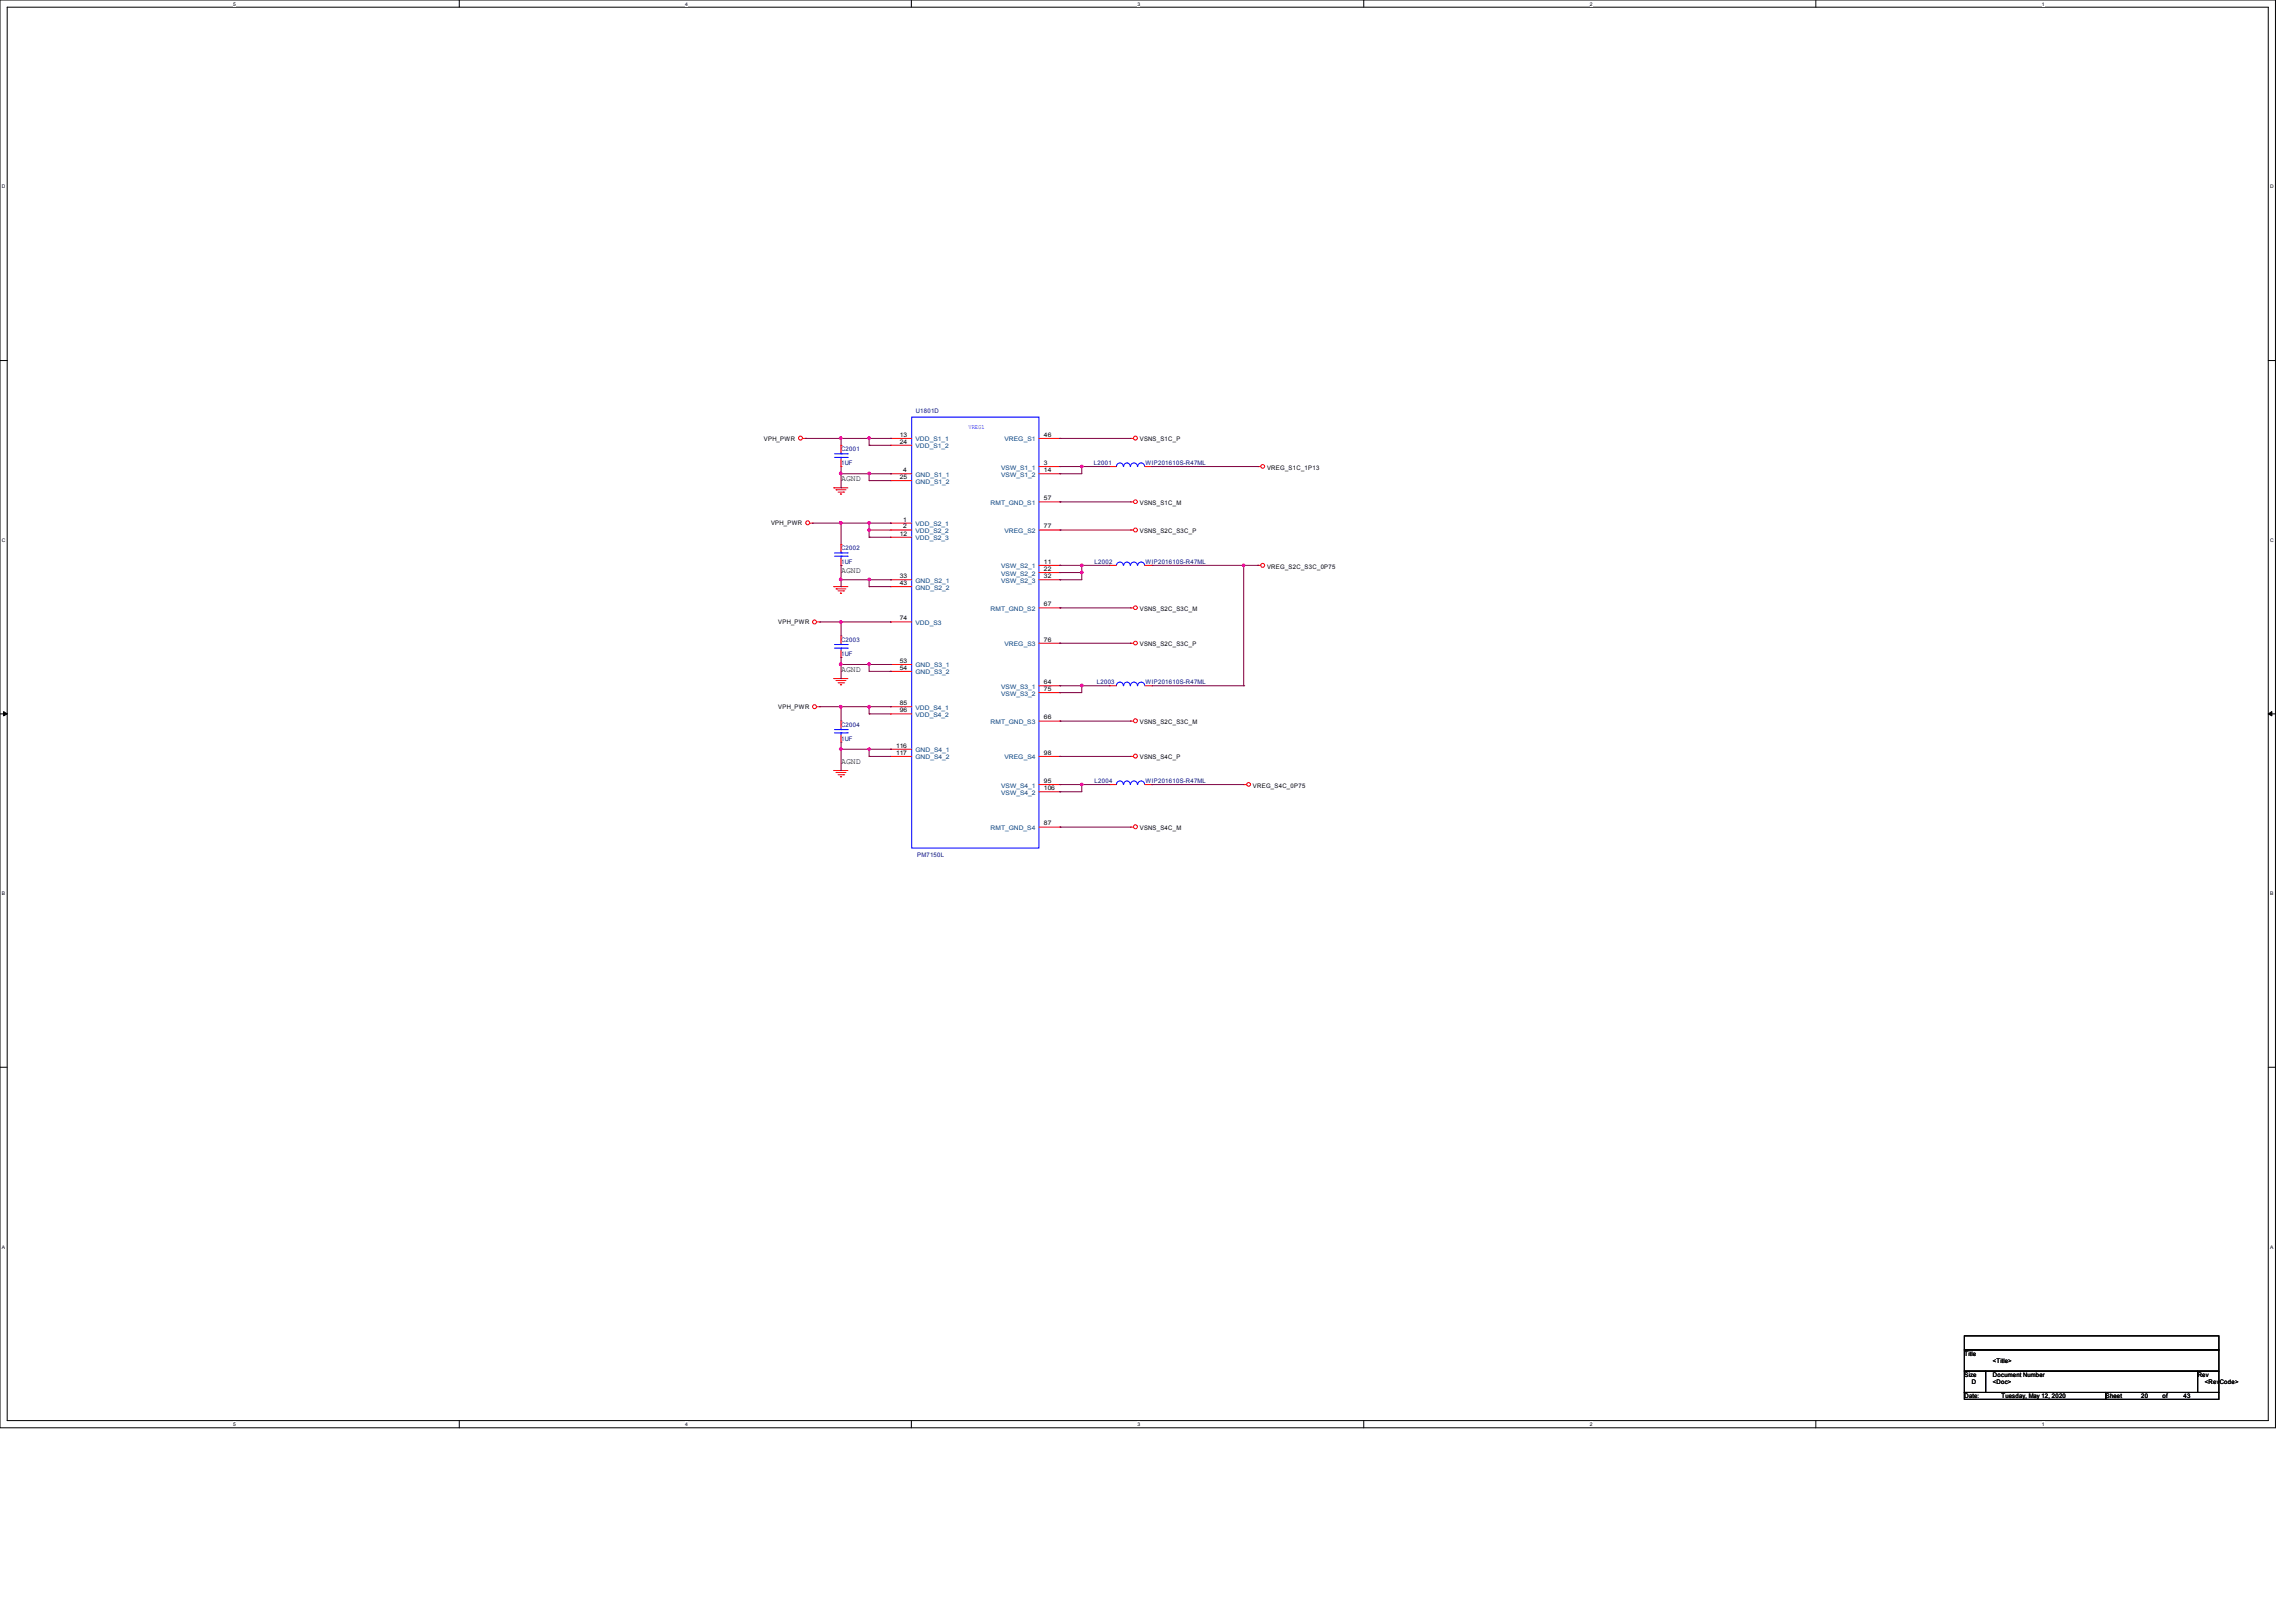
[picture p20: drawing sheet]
<svg xmlns="http://www.w3.org/2000/svg" width="297mm" height="210mm" viewBox="0 0 297 210" stroke-linecap="round" stroke-linejoin="round" font-family="sans-serif">
<defs><g id="words">
<g font-size="1.1">
<text x="108.9" y="62.2">AGND</text>
<text x="108.9" y="74.1">AGND</text>
<text x="108.9" y="86.9">AGND</text>
<text x="108.9" y="98.8">AGND</text>
</g>
<g font-size=".8" fill="#000080">
<text x="118.5" y="53.5">U1801D</text>
<text x="108.8" y="58.4">C2001</text>
<text x="108.8" y="60.2">1UF</text>
<text x="141.6" y="60.2">L2001</text>
<text x="148.3" y="60.1">WIP201610S-R47ML</text>
<text x="108.8" y="71.2">C2002</text>
<text x="108.8" y="73">1UF</text>
<text x="141.7" y="72.9">L2002</text>
<text x="148.3" y="72.9">WIP201610S-R47ML</text>
<text x="108.8" y="83.1">C2003</text>
<text x="108.8" y="84.9">1UF</text>
<text x="142" y="88.5">L2003</text>
<text x="148.3" y="88.5">WIP201610S-R47ML</text>
<text x="108.8" y="94.1">C2004</text>
<text x="108.8" y="95.9">1UF</text>
<text x="141.7" y="101.3">L2004</text>
<text x="148.3" y="101.3">WIP201610S-R47ML</text>
<text x="118.7" y="110.9">PM7150L</text>
</g>
<g font-size=".8">
<text x="98.9" y="57">VPH_PWR</text>
<text x="116.4" y="56.5">13</text>
<text x="116.4" y="57.4">24</text>
<text x="135.1" y="56.5">46</text>
<text x="147.5" y="57.1">VSNS_S1C_P</text>
<text x="116.4" y="62">25</text>
<text x="116.9" y="61.1">4</text>
<text x="135.1" y="60.2">3</text>
<text x="135.1" y="61.1">14</text>
<text x="135.1" y="64.7">57</text>
<text x="147.5" y="65.3">VSNS_S1C_M</text>
<text x="164" y="60.7">VREG_S1C_1P13</text>
<text x="99.8" y="68">VPH_PWR</text>
<text x="116.4" y="69.3">12</text>
<text x="116.9" y="67.5">1</text>
<text x="116.9" y="68.4">2</text>
<text x="135.1" y="68.4">77</text>
<text x="147.5" y="69">VSNS_S2C_S3C_P</text>
<text x="116.4" y="74.8">33</text>
<text x="116.4" y="75.7">43</text>
<text x="135.1" y="72.9">11</text>
<text x="135.1" y="73.9">22</text>
<text x="135.1" y="74.8">32</text>
<text x="164" y="73.6">VREG_S2C_S3C_0P75</text>
<text x="100.7" y="80.8">VPH_PWR</text>
<text x="116.4" y="80.3">74</text>
<text x="135.1" y="78.4">67</text>
<text x="135.1" y="83">76</text>
<text x="147.5" y="79">VSNS_S2C_S3C_M</text>
<text x="147.5" y="83.6">VSNS_S2C_S3C_P</text>
<text x="116.4" y="85.8">53</text>
<text x="116.4" y="86.7">54</text>
<text x="135.1" y="88.5">64</text>
<text x="135.1" y="89.4">75</text>
<text x="100.7" y="91.8">VPH_PWR</text>
<text x="116.4" y="91.2">85</text>
<text x="116.4" y="92.2">96</text>
<text x="135.1" y="93.1">66</text>
<text x="147.5" y="93.7">VSNS_S2C_S3C_M</text>
<text x="116" y="96.7">116</text>
<text x="116" y="97.7">117</text>
<text x="135.1" y="97.7">98</text>
<text x="135.1" y="101.3">95</text>
<text x="147.5" y="98.3">VSNS_S4C_P</text>
<text x="162.1" y="101.9">VREG_S4C_0P75</text>
<text x="135.1" y="102.2">106</text>
<text x="135.1" y="106.8">87</text>
<text x="147.5" y="107.4">VSNS_S4C_M</text>
<text x="254.2" y="175.4">Title</text>
<text x="254.2" y="178.2">Size</text>
<text x="255.2" y="179.1">D</text>
<text x="257.9" y="178.2">Document Number</text>
<text x="257.9" y="179.1">&lt;Doc&gt;</text>
<text x="257.9" y="176.4">&lt;Title&gt;</text>
<text x="284.4" y="178.2">Rev</text>
<text x="285.3" y="179.1">&lt;RevCode&gt;</text>
<text x="254.2" y="180.9">Date:</text>
<text x="259" y="180.9">Tuesday, May 12, 2020</text>
<text x="272.5" y="180.9">Sheet</text>
<text x="277.1" y="180.9">20</text>
<text x="279.8" y="180.9">of</text>
<text x="282.6" y="180.9">43</text>
</g>
<g font-size=".8" fill="#004080">
<text x="118.5" y="57.1">VDD_S1_1</text>
<text x="118.5" y="58">VDD_S1_2</text>
<text x="130" y="57.1">VREG_S1</text>
<text x="118.5" y="61.7">GND_S1_1</text>
<text x="118.5" y="62.6">GND_S1_2</text>
<text x="128.2" y="65.3">RMT_GND_S1</text>
<text x="129.6" y="60.7">VSW_S1_1</text>
<text x="129.6" y="61.7">VSW_S1_2</text>
<text x="118.5" y="68.1">VDD_S2_1</text>
<text x="118.5" y="69">VDD_S2_2</text>
<text x="118.5" y="69.9">VDD_S2_3</text>
<text x="130" y="69">VREG_S2</text>
<text x="118.5" y="75.4">GND_S2_1</text>
<text x="118.5" y="76.3">GND_S2_2</text>
<text x="129.6" y="73.5">VSW_S2_1</text>
<text x="129.6" y="74.5">VSW_S2_2</text>
<text x="129.6" y="75.4">VSW_S2_3</text>
<text x="118.5" y="80.9">VDD_S3</text>
<text x="128.2" y="79">RMT_GND_S2</text>
<text x="130" y="83.6">VREG_S3</text>
<text x="118.5" y="86.4">GND_S3_1</text>
<text x="118.5" y="87.2">GND_S3_2</text>
<text x="129.6" y="89.1">VSW_S3_1</text>
<text x="118.5" y="91.8">VDD_S4_1</text>
<text x="118.5" y="92.8">VDD_S4_2</text>
<text x="128.2" y="93.7">RMT_GND_S3</text>
<text x="129.6" y="90">VSW_S3_2</text>
<text x="118.5" y="97.3">GND_S4_1</text>
<text x="118.5" y="98.3">GND_S4_2</text>
<text x="129.6" y="101.9">VSW_S4_1</text>
<text x="130" y="98.3">VREG_S4</text>
<text x="128.2" y="107.4">RMT_GND_S4</text>
<text x="129.6" y="102.8">VSW_S4_2</text>
</g>
<text font-size=".8" fill="#00f" x="125.3" y="55.5">VREG1</text>
<g font-size=".6">
<text x="30.2" y=".7">5</text>
<text x="88.7" y=".7">4</text>
<text x="147.2" y=".7">3</text>
<text x="205.7" y=".7">2</text>
<text x="264.2" y=".7">1</text>
<text x=".3" y="24.4">D</text>
<text x="293.8" y="24.4">D</text>
<text x=".3" y="70.1">C</text>
<text x="293.8" y="70.1">C</text>
<text x=".3" y="115.8">B</text>
<text x="293.8" y="115.8">B</text>
<text x=".3" y="161.5">A</text>
<text x="293.8" y="161.5">A</text>
<text x="30.2" y="184.5">5</text>
<text x="88.7" y="184.5">4</text>
<text x="147.2" y="184.5">3</text>
<text x="205.7" y="184.5">2</text>
<text x="264.2" y="184.5">1</text>
</g>
</g></defs>
<path d="M0 0h294.5v184.7h-294.5zM.9 .9h292.6v182.9h-292.6z" fill="none" stroke="#000" stroke-width=".13"/>
<g fill="#fff">
<path d="M30.2 .1h.3v.7h-.3z"/>
<path d="M30.2 183.9h.3v.8h-.3z"/>
</g>
<path d="M59.4 0v.9M59.4 183.8v.9" fill="none" stroke="#000" stroke-width=".13"/>
<g fill="#fff">
<path d="M88.7 .1h.3v.7h-.3z"/>
<path d="M88.7 183.9h.3v.8h-.3z"/>
</g>
<path d="M117.9 0v.9M117.9 183.8v.9" fill="none" stroke="#000" stroke-width=".13"/>
<g fill="#fff">
<path d="M147.2 .1h.3v.7h-.3z"/>
<path d="M147.2 183.9h.3v.8h-.3z"/>
</g>
<path d="M176.5 0v.9M176.5 183.8v.9" fill="none" stroke="#000" stroke-width=".13"/>
<g fill="#fff">
<path d="M205.7 .1h.4v.7h-.4z"/>
<path d="M205.7 183.9h.4v.8h-.4z"/>
</g>
<path d="M235 0v.9M235 183.8v.9" fill="none" stroke="#000" stroke-width=".13"/>
<g fill="#fff">
<path d="M264.2 .1h.4v.7h-.4z"/>
<path d="M264.2 183.9h.4v.8h-.4z"/>
<path d="M.3 23.8h.4v.7h-.4z"/>
<path d="M293.8 23.8h.5v.7h-.5z"/>
<path d="M.3 69.5h.4v.7h-.4z"/>
<path d="M293.8 69.5h.5v.7h-.5z"/>
</g>
<path d="M0 46.7h.9M293.5 46.7h1" fill="none" stroke="#000" stroke-width=".13"/>
<g fill="#fff">
<path d="M.3 115.2h.4v.8h-.4z"/>
<path d="M293.8 115.2h.4v.8h-.4z"/>
</g>
<path d="M0 92.4h.9M293.5 92.4h1" fill="none" stroke="#000" stroke-width=".13"/>
<path d="M.5 92.1l.4 .3-.4 .2zM293.5 92.4l.5-.3v.5z" fill="#000" stroke="#000" stroke-width=".13"/>
<g fill="#fff">
<path d="M.3 161h.3v.7h-.3z"/>
<path d="M293.8 161h.4v.7h-.4z"/>
</g>
<path d="M0 138.1h.9M293.5 138.1h1M254.2 172.8h32.9v1.9h-32.9zM254.2 174.7h32.9v2.7h-32.9zM254.2 177.4h2.8v2.8h-2.8zM257 177.4h27.4v2.8h-27.4zM284.4 177.4h2.7v2.8h-2.7zM254.2 180.2h18.3v.9h-18.3zM272.5 180.2h14.6v.9h-14.6z" fill="none" stroke="#000" stroke-width=".13"/>
<g fill="none" stroke="#f00" stroke-width=".13">
<path d="M103.9 56.7h.4M104.3 56.7h.1M108.8 57.6h.1M108.8 57.6v.9M108.8 59.4v1M115.2 56.7h.1M115.2 57.6h.1M115.2 56.7h2.8M115.2 57.6h2.8M134.5 56.7h2.7M137.2 56.7h.1M146.3 56.7h.1"/>
<path d="M146.3 56.7h.4M104.8 67.7h.4M105.2 67.7h.1M107.9 63.1h.1M107.9 75.9h.1M107.9 63.1h1.8M107.9 75.9h1.8M108.2 63.4h.1M108.2 76.2h.1M108.2 63.4h1.3M108.2 76.2h1.3M108.5 63.7h.7"/>
<path d="M108.5 76.5h.7M108.8 63.9h.1M108.8 76.8h.1M108.8 70.4h.1M108.8 73.2h.1M108.8 60.4h.1M108.8 70.4v.9M108.8 72.3v.9M109.2 63.7h.1M109.2 76.5h.1M115.2 61.3h.1M115.2 62.2h.1"/>
<path d="M115.2 67.7h.1M115.2 68.6h.1M115.2 69.5h.1M115.2 75h.1M115.2 75.9h.1M115.2 67.7h2.8M115.2 75.9h2.8M115.2 68.6h2.8M115.2 61.3h2.8M115.2 62.2h2.8M115.2 69.5h2.8M115.2 75h2.8"/>
<path d="M134.5 60.4h2.7M134.5 73.2h2.7M134.5 68.6h2.7M134.5 64.9h2.7M134.5 78.7h2.7M134.5 61.3h2.7M134.5 75h2.7M134.5 74.1h2.7M137.2 60.4h.1M137.2 61.3h.1M137.2 64.9h.1M137.2 68.6h.1"/>
<path d="M137.2 73.2h.1M137.2 74.1h.1M137.2 75h.1M137.2 78.7h.1M143.6 73.2h.1M143.6 60.4h.1M143.6 60.4h.9M143.6 73.2h.9M146.3 68.6h.1M146.3 64.9h.1M146.3 78.7h.1M146.3 68.6h.4"/>
<path d="M146.3 64.9h.4M146.3 78.7h.4M148.2 60.4h.9M148.2 73.2h.9M149.1 73.2h.1M149.1 60.4h.1M162.8 60.4h.1M162.8 73.2h.1M162.8 60.4h.4M162.8 73.2h.4M105.7 80.5h.4M105.7 91.4h.4"/>
<path d="M106.1 80.5h.1M106.1 91.4h.1M107.9 87.8h.1M107.9 99.7h.1M107.9 87.8h1.8M107.9 99.7h1.8M108.2 88.1h.1M108.2 99.9h.1M108.2 88.1h1.3M108.2 99.9h1.3M108.5 88.3h.7M108.8 88.6h.1"/>
<path d="M108.8 82.3h.1M108.8 85h.1M108.8 93.3h.1M108.8 96h.1M108.8 82.3v.9M108.8 84.2v.8M108.8 93.3v.9M108.8 95.1v.9M109.2 88.3h.1M115.2 80.5h.1M115.2 86h.1M115.2 86.9h.1"/>
<path d="M115.2 91.4h.1M115.2 92.4h.1M115.2 96.9h.1M115.2 97.9h.1M115.2 80.5h2.8M115.2 91.4h2.8M115.2 97.9h2.8M115.2 86h2.8M115.2 86.9h2.8M115.2 92.4h2.8M115.2 96.9h2.8M134.5 83.2h2.7"/>
<path d="M134.5 93.3h2.7M134.5 97.9h2.7M134.5 88.7h2.7M134.5 89.6h2.7M137.2 83.2h.1M137.2 88.7h.1M137.2 89.6h.1M137.2 93.3h.1M137.2 97.9h.1M143.6 88.7h.1M143.6 88.7h.9M146.3 83.2h.1"/>
<path d="M146.3 93.3h.1M146.3 97.9h.1M146.3 83.2h.4M146.3 93.3h.4M146.3 97.9h.4M148.2 88.7h.9M149.1 88.7h.1M108.5 100.2h.7M108.8 100.5h.1M109.2 100.2h.1M134.5 101.5h2.7M134.5 107h2.7"/>
<path d="M134.5 102.4h2.7M137.2 101.5h.1M137.2 102.4h.1M137.2 107h.1M143.6 101.5h.1M143.6 101.5h.9M146.3 107h.1M146.3 107h.4M148.2 101.5h.9M149.1 101.5h.1M161 101.5h.1M161 101.5h.3"/>
<circle cx="103.6" cy="56.7" r=".25"/>
<circle cx="146.9" cy="56.7" r=".25"/>
<circle cx="104.5" cy="67.6" r=".25"/>
<circle cx="146.9" cy="68.6" r=".25"/>
<circle cx="146.9" cy="78.6" r=".24"/>
<circle cx="146.9" cy="64.9" r=".24"/>
<circle cx="163.4" cy="73.2" r=".25"/>
<circle cx="163.4" cy="60.4" r=".24"/>
<circle cx="105.4" cy="80.5" r=".25"/>
<circle cx="105.4" cy="91.4" r=".25"/>
<circle cx="146.9" cy="93.3" r=".25"/>
<circle cx="146.9" cy="97.8" r=".25"/>
<circle cx="146.9" cy="83.2" r=".24"/>
<circle cx="146.9" cy="107" r=".25"/>
<circle cx="161.6" cy="101.5" r=".24"/>
</g>
<g fill="none" stroke="#00f" stroke-width=".13">
<path d="M108 59.2h1.6M108 58.7h1.6M108.8 58.7h.1M108.8 59.2h.1M108.8 58.5v.2M108.8 59.2v.2M109.6 59.2h.1M109.6 58.7h.1M118 54h16.5v55.7h-16.5zM108 72h1.6M108 71.5h1.6M108.8 71.5h.1"/>
<path d="M108.8 72h.1M108.8 71.3v.2M108.8 72v.3M109.6 72h.1M109.6 71.5h.1M144.5 73.2a.45 .45 0 0 1 .4-.5 .45 .45 0 0 1 .5 .5M145.4 60.4a.44 .44 0 0 0-.5-.5 .44 .44 0 0 0-.4 .5M145.4 73.2a.42 .42 0 0 1 .4-.5 .42 .42 0 0 1 .5 .5M146.3 60.4a.43 .43 0 0 0-.5-.5 .43 .43 0 0 0-.4 .5M146.3 73.2a.45 .45 0 0 1 .4-.5 .45 .45 0 0 1 .5 .5M147.2 60.4a.44 .44 0 0 0-.5-.5 .44 .44 0 0 0-.4 .5M147.2 73.2a.45 .45 0 0 1 .5-.5 .45 .45 0 0 1 .4 .5"/>
<path d="M148.1 60.4a.44 .44 0 0 0-.4-.5 .44 .44 0 0 0-.5 .5M108 83.9h1.6M108 83.4h1.6M108 94.8h1.6M108 94.4h1.6M108.8 83.4h.1M108.8 83.9h.1M108.8 94.4h.1M108.8 94.8h.1M108.8 83.2v.2M108.8 83.9v.3M108.8 94.2v.2"/>
<path d="M108.8 94.8v.3M109.6 83.9h.1M109.6 83.4h.1M109.6 94.8h.1M109.6 94.4h.1M145.4 88.7a.44 .44 0 0 0-.5-.4 .44 .44 0 0 0-.4 .4M146.3 88.7a.42 .42 0 0 0-.5-.4 .42 .42 0 0 0-.4 .4M147.2 88.7a.44 .44 0 0 0-.5-.4 .44 .44 0 0 0-.4 .4M148.1 88.7a.44 .44 0 0 0-.4-.4 .44 .44 0 0 0-.5 .4M145.4 101.5a.44 .44 0 0 0-.5-.5 .44 .44 0 0 0-.4 .5M146.3 101.5a.43 .43 0 0 0-.5-.5 .43 .43 0 0 0-.4 .5M147.2 101.5a.44 .44 0 0 0-.5-.5 .44 .44 0 0 0-.4 .5"/>
<path d="M148.1 101.5a.44 .44 0 0 0-.4-.5 .44 .44 0 0 0-.5 .5"/>
</g>
<g fill="none" stroke="#800040" stroke-width=".13">
<path d="M104.3 56.7h.1M104.3 56.7h10.9M108.8 56.7h.1M108.8 56.7v.9M112.5 56.7h.1M112.5 57.6h.1M112.5 56.7v.9M112.5 57.6h2.7M115.2 56.7h.1M137.2 56.7h.1M137.2 56.7h9.1M105.2 67.7h10"/>
<path d="M108.8 61.3h.1M108.8 63.1h.1M108.8 67.7h.1M108.8 73.2h.1M108.8 75.9h.1M108.8 60.4v2.7M108.8 67.7v2.7M108.8 73.2v2.7M108.8 61.3h6.4M108.8 75h6.4M112.5 61.3h.1M112.5 62.2h.1"/>
<path d="M112.5 67.7h.1M112.5 68.6h.1M112.5 69.5h.1M112.5 75h.1M112.5 75.9h.1M112.5 61.3v.9M112.5 67.7v1.8M112.5 75v.9M112.5 62.2h2.7M112.5 68.6h2.7M112.5 69.5h2.7M112.5 75.9h2.7"/>
<path d="M115.2 61.3h.1M115.2 67.7h.1M115.2 75h.1M137.2 60.4h.1M137.2 61.3h.1M137.2 64.9h.1M137.2 68.6h.1M137.2 73.2h.1M137.2 74.1h.1M137.2 75h.1M137.2 78.7h.1M137.2 60.4h6.4"/>
<path d="M137.2 64.9h9.1M137.2 68.6h9.1M137.2 73.2h6.4M137.2 74.1h2.8M137.2 78.7h9.1M140 60.4h.1M140 73.2h.1M140 74.1h.1M140 60.4v.9h-2.8M140 73.2v1.8h-2.8M149.1 60.4h13.7M149.1 73.2h13.7"/>
<path d="M161 73.2h.1M161 73.2v15.5M162.8 60.4h.1M162.8 73.2h.1M106.1 80.5h9.1M106.1 91.4h9.1M108.8 80.5h.1M108.8 86h.1M108.8 87.8h.1M108.8 91.4h.1M108.8 96.9h.1M108.8 99.7h.1"/>
<path d="M108.8 80.5v1.8M108.8 85v2.8M108.8 91.4v1.9M108.8 96v3.7M108.8 86h6.4M108.8 96.9h6.4M112.5 86h.1M112.5 91.4h.1M112.5 92.4h.1M112.5 96.9h.1M112.5 97.9h.1M112.5 86v.9h2.7"/>
<path d="M112.5 91.4v1M112.5 96.9v1M112.5 92.4h2.7M112.5 97.9h2.7M115.2 80.5h.1M115.2 86h.1M115.2 86.9h.1M115.2 91.4h.1M115.2 96.9h.1M137.2 83.2h.1M137.2 88.7h.1M137.2 89.6h.1"/>
<path d="M137.2 93.3h.1M137.2 97.9h.1M137.2 83.2h9.1M137.2 88.7h6.4M137.2 93.3h9.1M137.2 97.9h9.1M140 88.7h.1M140 88.7v.9h-2.8M149.1 88.7h11.9M161 88.7h.1M137.2 101.5h.1M137.2 102.4h.1"/>
<path d="M137.2 107h.1M137.2 101.5h6.4M137.2 107h9.1M140 101.5h.1M140 101.5v.9h-2.8M149.1 101.5h.1M149.1 101.5h11.9"/>
</g>
<g fill="#f0f" stroke="#f0f" stroke-width=".13">
<path d="M139.9 60.2h.2v.2h-.2z" fill-rule="evenodd"/>
<path d="M139.9 74h.2v.2h-.2z" fill-rule="evenodd"/>
<path d="M108.7 96.8h.2v.2h-.2z" fill-rule="evenodd"/>
<path d="M112.4 96.8h.2v.2h-.2z" fill-rule="evenodd"/>
<path d="M139.9 101.4h.2v.2h-.2z" fill-rule="evenodd"/>
<path d="M139.9 60.2h.2v.2h-.2z" fill-rule="evenodd"/>
<path d="M139.9 74h.2v.2h-.2z" fill-rule="evenodd"/>
<path d="M108.7 96.8h.2v.2h-.2z" fill-rule="evenodd"/>
<path d="M112.4 96.8h.2v.2h-.2z" fill-rule="evenodd"/>
<path d="M139.9 101.4h.2v.2h-.2z" fill-rule="evenodd"/>
<circle cx="108.8" cy="56.7" r=".17"/>
<circle cx="112.5" cy="56.7" r=".17"/>
<circle cx="108.8" cy="61.3" r=".17"/>
<circle cx="112.5" cy="61.3" r=".17"/>
<circle cx="112.5" cy="67.6" r=".17"/>
<circle cx="108.8" cy="67.6" r=".17"/>
<circle cx="112.5" cy="68.6" r=".17"/>
<circle cx="140" cy="73.2" r=".17"/>
<circle cx="108.8" cy="75" r=".17"/>
<circle cx="112.5" cy="75" r=".17"/>
<circle cx="108.8" cy="80.5" r=".17"/>
<circle cx="108.8" cy="85.9" r=".17"/>
<circle cx="112.5" cy="85.9" r=".17"/>
<circle cx="140" cy="88.7" r=".17"/>
<circle cx="112.5" cy="91.4" r=".17"/>
<circle cx="108.8" cy="91.4" r=".17"/>
<circle cx="160.9" cy="73.1" r=".16"/>
</g>
<use href="#words"/>
</svg>
